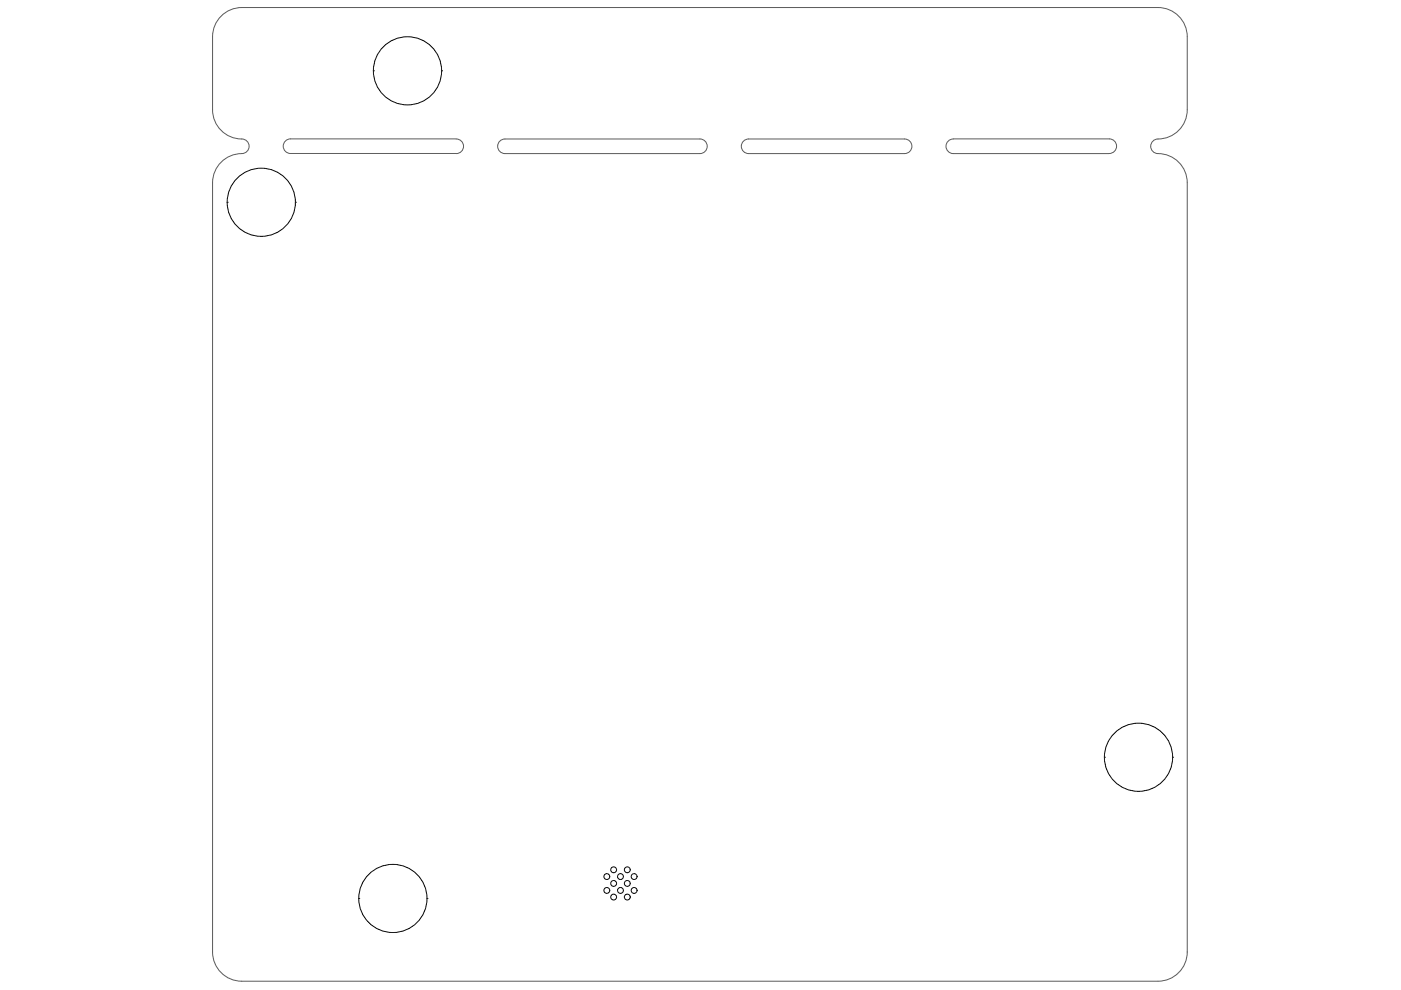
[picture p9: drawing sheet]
<svg xmlns="http://www.w3.org/2000/svg" width="297mm" height="210mm" viewBox="0 0 297 210" stroke-linecap="round" stroke-linejoin="round" font-family="sans-serif">
<path d="M46.9 3.4a6.2 6.2 0 0 1 4.4-1.8h194.2a6.2 6.2 0 0 1 6.2 6.2v15.5a6.3 6.3 0 0 1-6.7 6.2 1.55 1.55 0 0 0-1 1.8 1.55 1.55 0 0 0 1.5 1.3 6.2 6.2 0 0 1 6.2 6.2v163a6.2 6.2 0 0 1-6.2 6.2h-194.2a6.2 6.2 0 0 1-6.2-6.2v-163a6.3 6.3 0 0 1 6.7-6.3 1.55 1.55 0 0 0 1-1.7 1.55 1.55 0 0 0-1.5-1.3 6.2 6.2 0 0 1-6.2-6.2v-15.5a6.2 6.2 0 0 1 1.8-4.4zM60.3 30.1l.8-.6 .5-.1 35.1 .1a1.55 1.55 0 0 1 1.6 1.5 1.55 1.55 0 0 1-1.6 1.6l-35.1-.1a1.55 1.55 0 0 1-1.4-.8 1.55 1.55 0 0 1 .1-1.6zM105.8 30.1l.8-.6h.5h41.3a1.55 1.55 0 0 1 1.5 1.5 1.55 1.55 0 0 1-1.5 1.6h-41.3a1.55 1.55 0 0 1-1.4-.9 1.55 1.55 0 0 1 .1-1.6zM157.5 30.1l.7-.6h.5h33.1a1.55 1.55 0 0 1 1.5 1.5 1.55 1.55 0 0 1-1.5 1.6h-33.1a1.55 1.55 0 0 1-1.4-.9 1.55 1.55 0 0 1 .2-1.6zM202.1 29.4h33.1a1.56 1.56 0 0 1 1.5 1.6 1.56 1.56 0 0 1-1.5 1.6h-33.1a1.55 1.55 0 0 1-1.5-1.6 1.55 1.55 0 0 1 1.5-1.5" fill="none" stroke="#5a5a5a" stroke-width=".21"/>
<g fill="none" stroke="#000" stroke-width=".21">
<path d="M79.2 15h.1M79.2 15a7.2 7.2 0 0 0 7.2 7.2 7.2 7.2 0 0 0 7.2-7.2M79.2 15a7.2 7.2 0 0 1 7.2-7.2 7.2 7.2 0 0 1 7.2 7.2M93.6 15h.1M48.2 42.9h.1M48.2 42.9a7.2 7.2 0 0 0 7.2 7.2 7.2 7.2 0 0 0 7.2-7.2M48.2 42.9a7.2 7.2 0 0 1 7.2-7.2 7.2 7.2 0 0 1 7.2 7.2M62.6 42.9h.1M234.2 160.6h.1M234.2 160.6a7.2 7.2 0 0 0 7.2 7.2 7.2 7.2 0 0 0 7.2-7.2M234.2 160.6a7.2 7.2 0 0 1 7.2-7.3 7.2 7.2 0 0 1 7.2 7.3M248.6 160.6h.1"/>
<path d="M76.1 190.5h.1M76.1 190.5a7.2 7.2 0 0 0 7.2 7.2 7.2 7.2 0 0 0 7.2-7.2M76.1 190.5a7.2 7.2 0 0 1 7.2-7.2 7.2 7.2 0 0 1 7.2 7.2M90.5 190.5h.1"/>
<circle cx="128.7" cy="188.8" r=".62"/>
<circle cx="128.7" cy="185.9" r=".62"/>
<circle cx="130.1" cy="184.4" r=".62"/>
<circle cx="130.1" cy="190.2" r=".62"/>
<circle cx="130.1" cy="187.3" r=".62"/>
<circle cx="131.6" cy="188.8" r=".62"/>
<circle cx="131.6" cy="185.9" r=".62"/>
<circle cx="133" cy="184.4" r=".62"/>
<circle cx="133" cy="190.2" r=".62"/>
<circle cx="133" cy="187.3" r=".62"/>
<circle cx="134.4" cy="188.8" r=".62"/>
<circle cx="134.4" cy="185.9" r=".62"/>
</g>
</svg>
